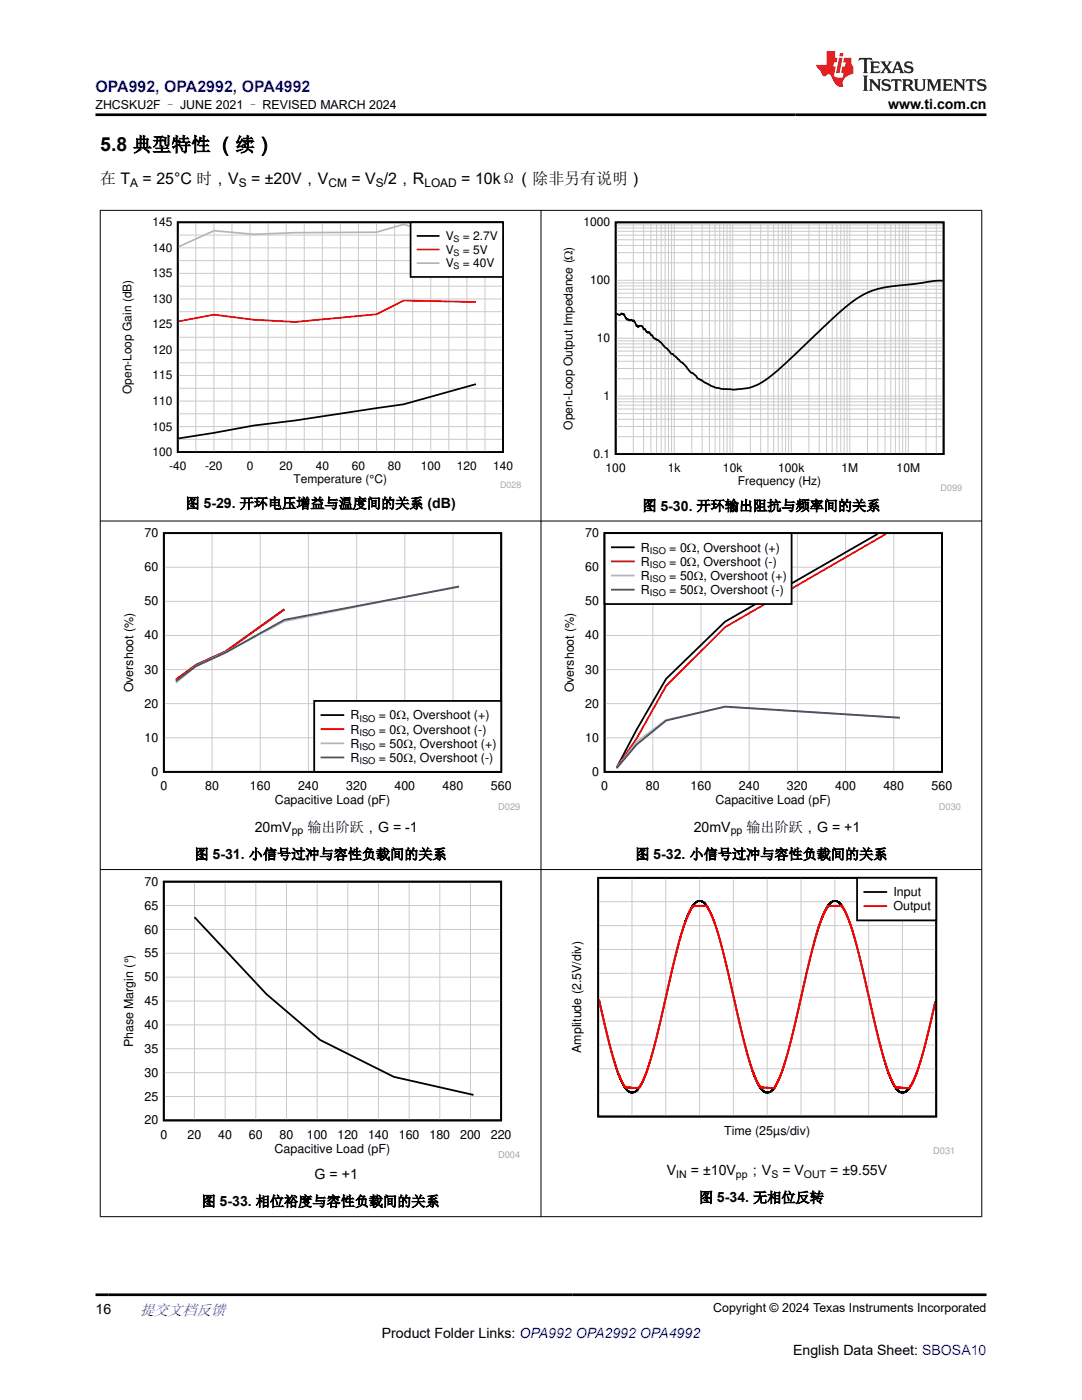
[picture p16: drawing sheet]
<svg xmlns="http://www.w3.org/2000/svg" width="216mm" height="279mm" viewBox="0 0 216 279" stroke-linecap="round" stroke-linejoin="round" font-family="sans-serif">
<defs><g id="words">
<text font-size="3.9" x="20" y="30.2">5.8 典型特性 （续）</text>
<text font-size="3.2" fill="#00f" x="19" y="18.3">OPA992, OPA2992, OPA4992</text>
<g font-size="3.2">
<text x="20" y="36.7">在 T</text>
<text x="28.5" y="36.7">= 25°C 时，V</text>
<text x="50.1" y="36.7">= ±20V，V</text>
<text x="70.1" y="36.7">= V /2，R</text>
<text x="92" y="36.7">= 10kΩ（除非另有说明）</text>
</g>
<text font-size="3" fill="#00f" x="27.9" y="262.4">提交文档反馈</text>
<g font-size="2.8">
<text x="177.2" y="21.7">www.ti.com.cn</text>
<text x="37" y="101.4">图 5-29. 开环电压增益与温度间的关系 (dB)</text>
<text x="128.2" y="101.9">图 5-30. 开环输出阻抗与频率间的关系</text>
<text x="50.8" y="166">20mV</text>
<text x="61.3" y="166">输出阶跃，G = -1</text>
<text x="138.4" y="166">20mV</text>
<text x="148.9" y="166">输出阶跃，G = +1</text>
<text x="38.8" y="171.5">图 5-31. 小信号过冲与容性负载间的关系</text>
<text x="126.8" y="171.5">图 5-32. 小信号过冲与容性负载间的关系</text>
<text x="62.8" y="235.2">G = +1</text>
<text x="133.1" y="234.5">V</text>
<text x="137.9" y="234.5">= ±10V</text>
<text x="139.5" y="240">图 5-34. 无相位反转</text>
<text x="149.2" y="234.5">；V</text>
<text x="156.1" y="234.5">= V</text>
<text x="165.7" y="234.5">= ±9.55V</text>
<text x="40.2" y="240.7">图 5-33. 相位裕度与容性负载间的关系</text>
<text x="19" y="262.1">16</text>
<text x="76.2" y="266.9">Product Folder Links: OPA992 OPA2992 OPA4992</text>
<text x="158.3" y="270.3">English Data Sheet: SBOSA10</text>
</g>
<g font-size="2.5">
<text x="19" y="21.8">ZHCSKU2F – JUNE 2021 – REVISED MARCH 2024</text>
<text x="28.8" y="107.2">70</text>
<text x="116.8" y="107.2">70</text>
<text x="127.9" y="110.1">R</text>
<text x="127.9" y="112.9">R</text>
<text x="133.6" y="110.1">= 0:, Overshoot (+)</text>
<text x="133.6" y="112.9">= 0:, Overshoot (-)</text>
<text x="28.8" y="114">60</text>
<text x="116.8" y="114">60</text>
<text x="127.9" y="115.7">R</text>
<text x="127.9" y="118.6">R</text>
<text x="133.6" y="115.7">= 50:</text>
<text x="133.6" y="118.6">= 50:</text>
<text x="140.4" y="115.7">, Overshoot (+)</text>
<text x="140.4" y="118.6">, Overshoot (-)</text>
<text x="28.8" y="120.8">50</text>
<text x="116.8" y="120.8">50</text>
<text x="28.8" y="127.6">40</text>
<text x="116.8" y="127.6">40</text>
<text x="28.8" y="134.4">30</text>
<text x="116.8" y="134.4">30</text>
<text x="26.6" y="138.2" transform="rotate(-90 26.6 138.2)">Overshoot (%)</text>
<text x="28.8" y="141.2">20</text>
<text x="70" y="143.6">R</text>
<text x="75.6" y="143.6">= 0:</text>
<text x="81" y="143.6">, Overshoot (+)</text>
<text x="114.5" y="138.2" transform="rotate(-90 114.5 138.2)">Overshoot (%)</text>
<text x="116.8" y="141.2">20</text>
<text x="28.8" y="148.1">10</text>
<text x="70" y="146.4">R</text>
<text x="70" y="149.2">R</text>
<text x="75.6" y="146.4">= 0:</text>
<text x="75.6" y="149.2">= 50:, Overshoot (+)</text>
<text x="81" y="146.4">, Overshoot (-)</text>
<text x="116.8" y="148.1">10</text>
<text x="30.2" y="154.8">0</text>
<text x="70" y="152">R</text>
<text x="75.6" y="152">= 50:, Overshoot (-)</text>
<text x="118.2" y="154.8">0</text>
<text x="32" y="157.7">0</text>
<text x="40.9" y="157.7">80</text>
<text x="49.9" y="157.7">160</text>
<text x="54.8" y="160.5">Capacitive Load (pF)</text>
<text x="59.5" y="157.7">240</text>
<text x="69.1" y="157.7">320</text>
<text x="78.7" y="157.7">400</text>
<text x="88.3" y="157.7">480</text>
<text x="97.9" y="157.7">560</text>
<text x="120" y="157.7">0</text>
<text x="128.9" y="157.7">80</text>
<text x="137.8" y="157.7">160</text>
<text x="142.8" y="160.5">Capacitive Load (pF)</text>
<text x="147.4" y="157.7">240</text>
<text x="157" y="157.7">320</text>
<text x="166.7" y="157.7">400</text>
<text x="176.3" y="157.7">480</text>
<text x="185.9" y="157.7">560</text>
<text x="28.8" y="176.8">70</text>
<text x="178.3" y="178.9">Input</text>
<text x="28.8" y="181.5">65</text>
<text x="178.3" y="181.7">Output</text>
<text x="28.8" y="191.1">55</text>
<text x="28.8" y="186.3">60</text>
<text x="28.8" y="195.8">50</text>
<text x="28.8" y="200.6">45</text>
<text x="26.6" y="209" transform="rotate(-90 26.6 209)">Phase Margin (°)</text>
<text x="28.8" y="205.4">40</text>
<text x="28.8" y="214.9">30</text>
<text x="28.8" y="210.1">35</text>
<text x="116" y="210.1" transform="rotate(-90 116 210.1)">Amplitude (2.5V/div)</text>
<text x="28.8" y="219.6">25</text>
<text x="28.8" y="224.4">20</text>
<text x="32" y="227.2">0</text>
<text x="37.4" y="227.2">20</text>
<text x="43.5" y="227.2">40</text>
<text x="49.7" y="227.2">60</text>
<text x="55.8" y="227.2">80</text>
<text x="61.2" y="227.2">100</text>
<text x="67.3" y="227.2">120</text>
<text x="73.4" y="227.2">140</text>
<text x="79.6" y="227.2">160</text>
<text x="85.7" y="227.2">180</text>
<text x="91.8" y="227.2">200</text>
<text x="97.9" y="227.2">220</text>
<text x="144.5" y="226.5">Time (25µs/div)</text>
<text x="54.8" y="230">Capacitive Load (pF)</text>
<text x="142.3" y="261.8">Copyright © 2024 Texas Instruments Incorporated</text>
</g>
<g font-size="2.4">
<text x="26" y="37.3">A</text>
<text x="47.6" y="37.3">S</text>
<text x="65.5" y="37.3">CM</text>
<text x="75" y="37.3">S</text>
<text x="84.7" y="37.3">LOAD</text>
<text x="30.4" y="45.1">145</text>
<text x="88.9" y="47.9">V</text>
<text x="92.4" y="47.9">= 2.7V</text>
<text x="116.4" y="45.2">1000</text>
<text x="30.4" y="50.2">140</text>
<text x="88.9" y="50.6">V</text>
<text x="88.9" y="53.4">V</text>
<text x="92.4" y="50.6">= 5V</text>
<text x="92.4" y="53.4">= 40V</text>
<text x="30.4" y="55.3">135</text>
<text x="117.8" y="56.7">100</text>
<text x="30.4" y="65.5">125</text>
<text x="30.4" y="60.4">130</text>
<text x="30.4" y="70.6">120</text>
<text x="119.1" y="68.3">10</text>
<text x="30.4" y="75.7">115</text>
<text x="26.3" y="78.7" transform="rotate(-90 26.3 78.7)">Open-Loop Gain (dB)</text>
<text x="30.4" y="80.8">110</text>
<text x="120.4" y="79.8">1</text>
<text x="30.4" y="85.9">105</text>
<text x="114.2" y="85.7" transform="rotate(-90 114.2 85.7)">Open-Loop Output Impedance (:)</text>
<text x="30.4" y="91">100</text>
<text x="33.7" y="93.7">-40</text>
<text x="41" y="93.7">-20</text>
<text x="49.2" y="93.7">0</text>
<text x="55.8" y="93.7">20</text>
<text x="63" y="93.7">40</text>
<text x="70.2" y="93.7">60</text>
<text x="77.4" y="93.7">80</text>
<text x="83.9" y="93.7">100</text>
<text x="91.2" y="93.7">120</text>
<text x="98.4" y="93.7">140</text>
<text x="118.4" y="91.4">0.1</text>
<text x="120.8" y="94.2">100</text>
<text x="133.3" y="94.2">1k</text>
<text x="144.3" y="94.2">10k</text>
<text x="155.3" y="94.2">100k</text>
<text x="167.9" y="94.2">1M</text>
<text x="178.9" y="94.2">10M</text>
<text x="58.6" y="96.4">Temperature (°C)</text>
<text x="147.2" y="96.9">Frequency (Hz)</text>
</g>
<g font-size="2.1">
<text x="58.2" y="166.5">pp</text>
<text x="145.8" y="166.5">pp</text>
<text x="135" y="235">IN</text>
<text x="146.9" y="235">pp</text>
<text x="153.9" y="235">S</text>
<text x="160.4" y="235">OUT</text>
</g>
<g font-size="1.9">
<text x="129.7" y="110.5">ISO</text>
<text x="129.7" y="113.3">ISO</text>
<text x="129.7" y="116.2">ISO</text>
<text x="129.7" y="119">ISO</text>
<text x="71.7" y="144">ISO</text>
<text x="71.7" y="146.8">ISO</text>
<text x="71.7" y="149.7">ISO</text>
<text x="71.7" y="152.5">ISO</text>
</g>
<g font-size="1.9" fill="#a8a8a8">
<text x="99.4" y="161.6">D029</text>
<text x="187.3" y="161.6">D030</text>
<text x="99.4" y="231.1">D004</text>
<text x="186.2" y="230.4">D031</text>
</g>
<g font-size="1.8">
<text x="90.5" y="48.3">S</text>
<text x="90.5" y="51.1">S</text>
<text x="90.5" y="53.8">S</text>
</g>
<g font-size="1.8" fill="#a8a8a8">
<text x="99.8" y="97.5">D028</text>
<text x="187.7" y="97.9">D099</text>
</g>
</g></defs>
<path d="M35.5 44.4h64.9v45.8h-64.9zM95 76.7l-14.5 4-21.6 3.2-8.3 1-7.9 1.5-7.1 1.1" fill="none" stroke="#000" stroke-width=".35"/>
<g fill="none" stroke="#cbcbcb" stroke-width=".2">
<path d="M35.5 59.7h64.9M35.5 57.1h64.9M35.5 54.6h64.9M35.5 52h64.9M35.5 49.5h64.9M35.5 46.9h64.9M39.1 44.4v45.8M42.7 44.4v45.8M46.3 44.4v45.8M49.9 44.4v45.8M53.5 44.4v45.8M57.1 44.4v45.8"/>
<path d="M60.7 44.4v45.8M64.3 44.4v45.8M67.9 44.4v45.8M71.5 44.4v45.8M75.1 44.4v45.8M78.7 44.4v45.8M82.3 44.4v45.8M85.9 44.4v45.8M89.6 44.4v45.8M93.2 44.4v45.8M96.8 44.4v45.8M35.5 77.5h64.9"/>
<path d="M35.5 74.9h64.9M35.5 72.4h64.9M35.5 69.8h64.9M35.5 67.3h64.9M35.5 64.8h64.9M35.5 62.2h64.9M35.5 87.7h64.9M35.5 85.1h64.9M35.5 82.6h64.9M35.5 80h64.9"/>
</g>
<path d="M95 60.3l-14.5-.3-5.4 2.7-16.2 1.6-8.3-.5-7.9-1-7.1 1.3" fill="none" stroke="#f00" stroke-width=".35"/>
<path d="M95 49.1l-14.5-4.3-5.4 1.5-16.2 .1-8.3 .4-7.9-.8-7.1 3.3" fill="none" stroke="#b8b8b8" stroke-width=".35"/>
<path d="M81.9 44.4h18.5v10.9h-18.5z" fill-rule="evenodd" fill="#fff"/>
<path d="M81.9 44.4h18.5v10.9h-18.5zM83.3 47.1h4.2" fill="none" stroke="#000" stroke-width=".35"/>
<path d="M83.3 49.8h4.2" fill="none" stroke="#f00" stroke-width=".35"/>
<path d="M83.3 52.5h4.2" fill="none" stroke="#b8b8b8" stroke-width=".35"/>
<path d="M111.9 43.4h80.1v54.6h-80.1z" fill-rule="evenodd" fill="#fff"/>
<path d="M122.8 44.4h65.5v46.2h-65.5zM188.1 56l-1.9 .1-9.8 1.3-2.3 .6-2.2 1-2.1 1.4-2.4 2-12.6 11.8-2.2 1.7-1.8 1-1.3 .5-1.6 .2-1.5 .2-2-.1-2.2-.5-1.6-.9-.6-.4a1.86 1.86 0 0 1-1.3-1l-.3-.3a3.6 3.6 0 0 1-1.7-1.6l-2.4-2.3a.85 .85 0 0 1-.8-.7l-2.1-2.1h-.4l-.1-.2-.5-.2-.3-.6h-.1l-.5-.7-.4 .2-.4-.8-.3 .1a.56 .56 0 0 0-.4-.7 .56 .56 0 0 0-.7 .3l-.1-.4-.2 .2-.6-1.2-.1 .2-.3-.3-.1 .2-.1-.2-.3 .2-.2-.3-.1 .1a1.3 1.3 0 0 1-.7-1.1l-.1 .1-.4-.2-.3 .3-.7-.3" fill="none" stroke="#000" stroke-width=".35"/>
<g fill="none" stroke="#cbcbcb" stroke-width=".2">
<path d="M122.8 59.4h65.5M122.8 58.5h65.5M122.8 57.7h65.5M122.8 57.1h65.5M122.8 56.5h65.5M122.8 55.9h65.5M122.8 52.5h65.5M122.8 50.4h65.5M122.8 49h65.5M122.8 47.9h65.5M122.8 46.9h65.5M122.8 46.2h65.5"/>
<path d="M122.8 45.5h65.5M122.8 44.9h65.5M126.4 44.4v46.2M128.4 44.4v46.2M129.9 44.4v46.2M131 44.4v46.2M131.9 44.4v46.2M132.7 44.4v46.2M133.4 44.4v46.2M134 44.4v46.2M134.5 44.4v46.2M138 44.4v46.2"/>
<path d="M140.1 44.4v46.2M141.6 44.4v46.2M142.7 44.4v46.2M143.6 44.4v46.2M144.4 44.4v46.2M145.1 44.4v46.2M145.7 44.4v46.2M146.2 44.4v46.2M149.7 44.4v46.2M151.8 44.4v46.2M153.2 44.4v46.2M154.4 44.4v46.2"/>
<path d="M155.3 44.4v46.2M156.1 44.4v46.2M156.8 44.4v46.2M157.4 44.4v46.2M157.9 44.4v46.2M161.4 44.4v46.2M163.5 44.4v46.2M164.9 44.4v46.2M166.1 44.4v46.2M167 44.4v46.2M167.8 44.4v46.2M168.4 44.4v46.2"/>
<path d="M169 44.4v46.2M169.6 44.4v46.2M173.1 44.4v46.2M175.1 44.4v46.2M176.6 44.4v46.2M177.7 44.4v46.2M178.7 44.4v46.2M179.4 44.4v46.2M180.1 44.4v46.2M180.7 44.4v46.2M181.3 44.4v46.2M184.8 44.4v46.2"/>
<path d="M186.8 44.4v46.2M122.8 79.6h65.5M122.8 79.1h65.5M122.8 75.6h65.5M122.8 73.5h65.5M122.8 72.1h65.5M122.8 71h65.5M122.8 70.1h65.5M122.8 69.3h65.5M122.8 68.6h65.5M122.8 68h65.5M122.8 67.5h65.5"/>
<path d="M122.8 64h65.5M122.8 62h65.5M122.8 60.5h65.5M122.8 87.2h65.5M122.8 85.1h65.5M122.8 83.7h65.5M122.8 82.5h65.5M122.8 81.6h65.5M122.8 80.9h65.5M122.8 80.2h65.5"/>
</g>
<path d="M24.2 105.4h79.6v56.2h-79.6z" fill-rule="evenodd" fill="#fff"/>
<path d="M32.7 106.4h67.3v47.6h-67.3zM56.7 121.6l-11.7 8.4-5.9 2.7-4 3" fill="none" stroke="#000" stroke-width=".36"/>
<path d="M32.7 113.2h67.3M42.3 106.4v47.7M51.9 106.4v47.7M61.5 106.4v47.7M71.2 106.4v47.7M80.8 106.4v47.7M90.4 106.4v47.7M32.7 133.6h67.3M32.7 126.8h67.3M32.7 120h67.3M32.7 147.2h67.3M32.7 140.4h67.3" fill="none" stroke="#cbcbcb" stroke-width=".2"/>
<path d="M56.7 121.7l-11.7 8.4-5.9 2.7-4 2.8" fill="none" stroke="#f00" stroke-width=".36"/>
<path d="M91.6 117l-34.9 7-11.7 6.2-5.9 2.8-4 3.3" fill="none" stroke="#b8b8b8" stroke-width=".36"/>
<path d="M91.6 117.1l-34.9 6.6-11.7 6.6-5.9 2.7-4 2.9" fill="none" stroke="#295c75" stroke-width=".36"/>
<path d="M62.7 139.9h37.3v14.1h-37.3z" fill-rule="evenodd" fill="#fff"/>
<path d="M62.7 139.9h37.3v14.1h-37.3zM64.1 142.7h4.4" fill="none" stroke="#000" stroke-width=".36"/>
<path d="M64.1 145.5h4.4" fill="none" stroke="#f00" stroke-width=".36"/>
<path d="M64.1 148.4h4.4" fill="none" stroke="#b8b8b8" stroke-width=".36"/>
<path d="M64.1 151.2h4.4" fill="none" stroke="#295c75" stroke-width=".36"/>
<path d="M112.1 105.4h79.7v56.2h-79.7z" fill-rule="evenodd" fill="#fff"/>
<path d="M120.6 106.4h67.4v47.6h-67.4zM175.1 106.6l-30.4 17.5-11.8 11.4-5.9 10.1-4 7.6" fill="none" stroke="#000" stroke-width=".36"/>
<path d="M120.6 113.2h67.4M130.3 106.4v47.7M139.9 106.4v47.7M149.5 106.4v47.7M159.1 106.4v47.7M168.7 106.4v47.7M178.3 106.4v47.7M120.6 133.6h67.4M120.6 126.8h67.4M120.6 120h67.4M120.6 147.2h67.4M120.6 140.4h67.4" fill="none" stroke="#cbcbcb" stroke-width=".2"/>
<path d="M176.8 106.6l-32.1 18.6-11.8 11.7-5.9 10.5-4 5.8" fill="none" stroke="#f00" stroke-width=".36"/>
<path d="M179.5 143.3l-34.8-2.2-11.8 2.6-5.9 4.4-4 5.2" fill="none" stroke="#b8b8b8" stroke-width=".36"/>
<path d="M179.5 143.2l-34.8-2.2-11.8 2.8-5.9 4.8-4 4.7" fill="none" stroke="#295c75" stroke-width=".36"/>
<path d="M120.6 106.4h37.4v14.2h-37.4z" fill-rule="evenodd" fill="#fff"/>
<path d="M120.6 106.4h37.4v14.2h-37.4zM122.1 109.2h4.4" fill="none" stroke="#000" stroke-width=".36"/>
<path d="M122.1 112h4.4" fill="none" stroke="#f00" stroke-width=".36"/>
<path d="M122.1 114.9h4.4" fill="none" stroke="#b8b8b8" stroke-width=".36"/>
<path d="M122.1 117.7h4.4" fill="none" stroke="#295c75" stroke-width=".36"/>
<path d="M24.2 175h79.6v56.2h-79.6z" fill-rule="evenodd" fill="#fff"/>
<path d="M32.7 176h67.3v47.6h-67.3zM38.8 183l14.4 15.4 10.7 9.2 14.7 7.3 15.9 3.6" fill="none" stroke="#000" stroke-width=".36"/>
<g fill="none" stroke="#cbcbcb" stroke-width=".2">
<path d="M38.8 176v47.6M44.9 176v47.6M51 176v47.6M57.2 176v47.6M63.3 176v47.6M69.4 176v47.6M75.5 176v47.6M81.6 176v47.6M87.8 176v47.6M93.9 176v47.6M32.7 199.8h67.3M32.7 195h67.3"/>
<path d="M32.7 190.3h67.3M32.7 185.5h67.3M32.7 180.7h67.3M32.7 218.8h67.3M32.7 214.1h67.3M32.7 209.3h67.3M32.7 204.5h67.3"/>
</g>
<path d="M113.6 175h76.7v55.4h-76.7z" fill-rule="evenodd" fill="#fff"/>
<path d="M119.4 175.2h67.4v47.6h-67.4zM119.5 199.6l2.2 9.1 1.6 5.5 .8 1.9 .8 1.2 .8 .7h.8l.8-.6 .9-1.5 .8-1.9 .9-2.7 1.5-6 3.4-14.7 1.8-6.4 1-2.4 .9-1.3 .9-.7 .8 .2 .9 .8 .7 1.4 1.7 4.7 1.6 6.6 3.1 13.6 1.9 6.5 .8 2 .9 1.6 .9 .8h.8l.8-.6 .8-1.3 .8-1.9 .8-2.5 1.7-6.4 3.4-14.9 1.8-6.1 1.5-3.3 .8-1 .8-.2 .7 .3 .8 1 .7 1.5 .9 2.2 1.6 5.9 3.4 14.5 1.6 6.2 .9 2.8 .8 1.8 .8 1.4 .8 .6h.7l.8-.6 .8-1.1 .8-1.7 1.7-5.7 2.1-9.1" fill="none" stroke="#000" stroke-width=".36"/>
<g fill="none" stroke="#cbcbcb" stroke-width=".2">
<path d="M119.4 180h67.4M126.1 175.2v47.6M132.8 175.2v47.6M139.6 175.2v47.6M146.3 175.2v47.6M153.1 175.2v47.6M159.8 175.2v47.6M166.6 175.2v47.6M173.3 175.2v47.6M180.1 175.2v47.6M119.4 199h67.4M119.4 194.2h67.4"/>
<path d="M119.4 189.5h67.4M119.4 184.7h67.4M119.4 218.1h67.4M119.4 213.3h67.4M119.4 208.5h67.4M119.4 203.8h67.4"/>
</g>
<path d="M119.5 199.4l2.4 10.1 1.2 3.8 .8 2.2 .9 1.5 2.8 .1 .1-.3 .6-1.1 .7-1.8 1.3-4 4.5-19.2 1.1-4.1 1-3 .7-1.6 .7-1.1 2.8-.1 1.2 2.6 1.4 4.4 4.5 19.1 2 6.8 .7 1.8 .8 1.5 2.9 .1v-.4l.6-.9 .7-1.6 1.4-4.3 4.5-19.4 1.9-6.3 .8-2.1 .7-1.2 2.8-.2 1.5 3.2 1.3 4.1 4.1 17.5 1.5 5.8 1.2 3.6 1.2 2.1 2.8 .1v-.3l.7-1.3 .9-2.3 1.2-3.7 2.2-9.6" fill="none" stroke="#f00" stroke-width=".36"/>
<path d="M171 175.2h15.8v8.5h-15.8z" fill-rule="evenodd" fill="#fff"/>
<path d="M171 175.2h15.8v8.5h-15.8zM172.5 178h4.3" fill="none" stroke="#000" stroke-width=".36"/>
<path d="M172.5 180.8h4.3" fill="none" stroke="#f00" stroke-width=".36"/>
<path d="M19.9 42h176.1M20 41.9v201M107.9 41.9v201M195.9 41.9v201M19.9 104h176.1M19.9 173.5h176.1M19.9 242.8h176.1" fill="none" stroke="#000" stroke-width=".2"/>
<path d="M171.5 11.6l-.2 .5 .5-.2h.6v.1v2.2l-.2 .4h1l-.2-.4v-2.2v-.1h.5l.5 .2-.1-.5zM173.6 12.3l.2 .4v1.5l-.2 .4h1.9l.1-.6a1.08 1.08 0 0 1-1.3 .2v-.7h.6l.4 .2v-.7l-.4 .2h-.6v-.5l.2-.2a1 1 0 0 1 1 .3l-.1-.5zM175.7 12.3l.9 1.1-1 1.2h.9l-.2-.2 .5-.8 .4 .8-.2 .2h1.6l-.2-.2 .2-.5h.9l.1 .5-.1 .2h.9l-.2-.3-.8-2h-.5l-.9 2.2-.9-1.1 .9-1.1h-.8l.2 .2-.4 .6-.4-.6 .2-.2zM179 12.7l.4 1h-.7zM180.7 12.4a.65 .65 0 0 0-.2 .7 .65 .65 0 0 0 .6 .5l.6 .1 .1 .3a.79 .79 0 0 1-.7 .4 .79 .79 0 0 1-.7-.5l.1 .7 .2-.1a.93 .93 0 0 0 1.1 .1 .93 .93 0 0 0 .4-1 1.46 1.46 0 0 0-1.2-.6l-.1-.3a1.09 1.09 0 0 1 1.2 .2l-.2-.6-.1 .1-.5-.2zM172.2 15.1l.2 .4v2.2l-.2 .4h1l-.2-.4v-2.2l.2-.4zM173.4 15.8l.2 .4v1.5l-.2 .4h.8l-.3-.4 .1-1.3 1.6 1.8v-2l.2-.4h-.7l.1 .2 .1 1.1-1.2-1.3zM176.2 15.9a.65 .65 0 0 0-.2 .8 .65 .65 0 0 0 .6 .4l.6 .2 .1 .2a.79 .79 0 0 1-.7 .4 .79 .79 0 0 1-.7-.5l.1 .7 .2-.1a.93 .93 0 0 0 1.1 .1 .93 .93 0 0 0 .4-.9 1.46 1.46 0 0 0-1.2-.6l-.1-.4a1.09 1.09 0 0 1 1.2 .2l-.1-.6-.2 .1-.5-.1zM177.9 15.8l-.1 .6a.63 .63 0 0 1 .8-.3v1.6l-.3 .4h1l-.2-.4v-1.6a.66 .66 0 0 1 .8 .3l-.1-.6zM180 15.8l.2 .4v1.5l-.2 .4h1l-.2-.2-.1-.7h.5l.1 .2a.79 .79 0 0 0 1.2 .6l-1-.9a.61 .61 0 0 0 .6-.6 .61 .61 0 0 0-.5-.7zM180.8 16.1h.1a.47 .47 0 0 1 .5 .1 .47 .47 0 0 1 .1 .5l-.1 .1-.7 .1zM182.3 15.8l.2 .2a2.27 2.27 0 0 0 .4 2 1.04 1.04 0 0 0 1.7-.7v-1.3l.2-.2h-.8l.2 .4v1.1a.6 .6 0 0 1-.6 .6 .6 .6 0 0 1-.6-.6v-1.1l.3-.4zM184.9 15.8l.2 .4v1.5l-.2 .4h.8l-.3-.4v-1.4l.9 1.9 .9-1.9v1.4l-.3 .4h1l-.2-.4v-1.5l.2-.4h-.8l-.7 1.5-.6-1.5zM188.1 15.8l.2 .4v1.5l-.2 .4h1.9l.1-.6a1.09 1.09 0 0 1-1.3 .2v-.7h.6l.4 .2v-.6l-.4 .2h-.6v-.6l.2-.1a1.01 1.01 0 0 1 1 .3l-.1-.6zM190.2 15.8l.3 .4v1.5l-.3 .4h.8l-.2-.4v-1.3l1.6 1.8v-2l.2-.4h-.7l.2 .2v1.1l-1.2-1.3zM192.8 15.8l-.1 .6a.63 .63 0 0 1 .8-.3v1.6l-.3 .4h1l-.2-.4v-1.6a.66 .66 0 0 1 .8 .3l-.1-.6zM195.2 15.9a.65 .65 0 0 0-.2 .8 .65 .65 0 0 0 .6 .4l.6 .2 .2 .2a.79 .79 0 0 1-.7 .4 .79 .79 0 0 1-.7-.5l.1 .7 .2-.1a.93 .93 0 0 0 1 .1 .93 .93 0 0 0 .5-.9 1.46 1.46 0 0 0-1.3-.6v-.4a1.09 1.09 0 0 1 1.2 .2l-.2-.6-.2 .1-.5-.1z" fill="#231f20"/>
<path d="M164.9 10.2v2.8h-2l.1 .3 .8 1a.95 .95 0 0 0 1 .9 .59 .59 0 0 1 .5-.4 .59 .59 0 0 1 .5 .4l.4 .7a1.59 1.59 0 0 0 2.1 1.4 1.61 1.61 0 0 1 1-2.3l1-.3-.1-1.5a1.59 1.59 0 0 1-.3-1.7h-1.5l-.2 .9h.6l-.2 .9h-.5l-.2 1v.2l.4 .1-.1 .9h-.7a.73 .73 0 0 1-1-.7l.3-1.5h-.5l.1-.9h.5l.2-.9h-.5v-1.3zM167.4 11.5l-.6 3.1h.7l.6-3.1zM167.6 10.6l-.1 .6h.7l.1-.6z" fill="#ed1c24"/>
<path d="M19 22.9h177.8M19 258.4h177.8" fill="none" stroke="#000" stroke-width=".53"/>
<use href="#words"/>
</svg>
